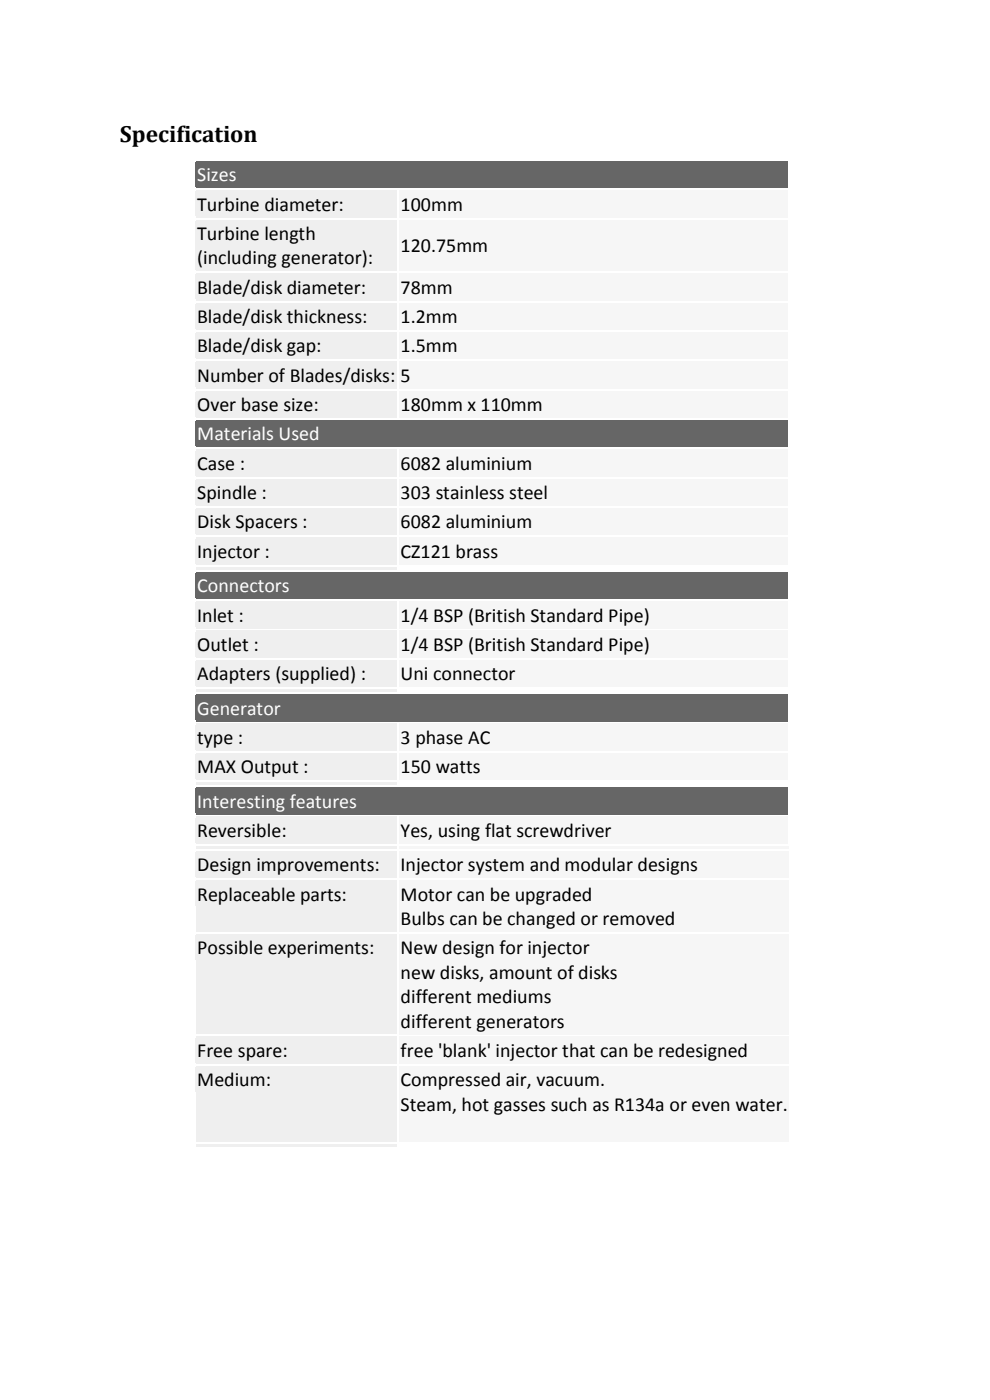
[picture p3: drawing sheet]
<svg xmlns="http://www.w3.org/2000/svg" width="210mm" height="297mm" viewBox="0 0 210 297" stroke-linecap="round" stroke-linejoin="round" font-family="sans-serif">
<defs><g id="words">
<text font-size="5" x="25.4" y="30">Specification</text>
<g font-size="4.2" fill="#fff">
<text x="41.8" y="38.5">Sizes</text>
<text x="41.8" y="93.4">Materials Used</text>
<text x="41.8" y="125.7">Connectors</text>
<text x="41.8" y="151.6">Generator</text>
<text x="41.8" y="171.3">Interesting features</text>
</g>
<g font-size="4.2">
<text x="41.8" y="44.7">Turbine diameter:</text>
<text x="85" y="44.7">100mm</text>
<text x="41.8" y="50.9">Turbine length</text>
<text x="85" y="53.5">120.75mm</text>
<text x="41.8" y="56.1">(including generator):</text>
<text x="41.8" y="62.3">Blade/disk diameter:</text>
<text x="85" y="62.3">78mm</text>
<text x="41.8" y="68.5">Blade/disk thickness:</text>
<text x="85" y="68.5">1.2mm</text>
<text x="41.8" y="74.8">Blade/disk gap:</text>
<text x="85" y="74.8">1.5mm</text>
<text x="41.8" y="81">Number of Blades/disks:</text>
<text x="85" y="81">5</text>
<text x="41.8" y="87.2">Over base size:</text>
<text x="85" y="87.2">180mm x 110mm</text>
<text x="41.8" y="99.7">Case :</text>
<text x="85" y="99.7">6082 aluminium</text>
<text x="41.8" y="105.9">Spindle :</text>
<text x="85" y="105.9">303 stainless steel</text>
<text x="41.8" y="112.1">Disk Spacers :</text>
<text x="85" y="112.1">6082 aluminium</text>
<text x="41.8" y="118.3">Injector :</text>
<text x="85" y="118.3">CZ121 brass</text>
<text x="41.8" y="131.9">Inlet :</text>
<text x="85" y="131.9">1/4 BSP (British Standard Pipe)</text>
<text x="41.8" y="138.1">Outlet :</text>
<text x="85" y="138.1">1/4 BSP (British Standard Pipe)</text>
<text x="41.8" y="144.3">Adapters (supplied) :</text>
<text x="85" y="144.3">Uni connector</text>
<text x="41.8" y="157.8">type :</text>
<text x="85" y="157.8">3 phase AC</text>
<text x="41.8" y="164.1">MAX Output :</text>
<text x="85" y="164.1">150 watts</text>
<text x="41.8" y="177.6">Reversible:</text>
<text x="85" y="177.6">Yes, using flat screwdriver</text>
<text x="41.8" y="184.9">Design improvements:</text>
<text x="85" y="184.9">Injector system and modular designs</text>
<text x="41.8" y="191.1">Replaceable parts:</text>
<text x="85" y="191.1">Motor can be upgraded</text>
<text x="85" y="196.2">Bulbs can be changed or removed</text>
<text x="41.8" y="202.5">Possible experiments:</text>
<text x="85" y="202.5">New design for injector</text>
<text x="85" y="207.6">new disks, amount of disks</text>
<text x="85" y="212.8">different mediums</text>
<text x="85" y="218">different generators</text>
<text x="41.8" y="224.2">Free spare:</text>
<text x="85" y="224.2">free 'blank' injector that can be redesigned</text>
<text x="41.8" y="230.5">Medium:</text>
<text x="85" y="230.5">Compressed air, vacuum.</text>
<text x="85" y="235.6">Steam, hot gasses such as R134a or even water.</text>
</g>
</g></defs>
<path d="M41.5 34.3h125.6M41.5 39.8h125.6M167 34.5v5.1" fill="none" stroke="#666" stroke-width=".25"/>
<path d="M41.7 34.5v5.1" fill="none" stroke="#666" stroke-width=".3"/>
<path d="M41.8 34.5h125v5.1h-125z" fill-rule="evenodd" fill="#666"/>
<path d="M41.6 39.7h125.5M41.6 34.3h125.5" fill="none" stroke="#666" stroke-width=".25"/>
<path d="M41.5 40.6h42.7M41.5 46h42.7M84 40.7v5.2" fill="none" stroke="#efefef" stroke-width=".25"/>
<path d="M41.7 40.7v5.2" fill="none" stroke="#efefef" stroke-width=".3"/>
<path d="M41.8 40.7h42.1v5.2h-42.1z" fill-rule="evenodd" fill="#efefef"/>
<path d="M84.7 40.6h82.4M84.7 46h82.4M167 40.7v5.2" fill="none" stroke="#f6f6f6" stroke-width=".25"/>
<path d="M84.8 40.7v5.2" fill="none" stroke="#f6f6f6" stroke-width=".3"/>
<path d="M85 40.7h81.8v5.2h-81.8z" fill-rule="evenodd" fill="#f6f6f6"/>
<path d="M41.5 46.8h42.7M41.5 57.4h42.7M41.6 45.9h42.6M41.6 40.6h42.6M84 46.9v10.3" fill="none" stroke="#efefef" stroke-width=".25"/>
<path d="M84.7 45.9h82.4M84.7 40.6h82.4" fill="none" stroke="#f6f6f6" stroke-width=".25"/>
<path d="M41.7 46.9v10.3" fill="none" stroke="#efefef" stroke-width=".3"/>
<g fill="#efefef">
<path d="M41.8 46.9h42.1v5.2h-42.1z" fill-rule="evenodd"/>
<path d="M41.8 52.1h42.1v5.1h-42.1z" fill-rule="evenodd"/>
</g>
<path d="M84.7 46.7h82.4v2.8h-82.4z" fill-rule="evenodd" fill="#f6f6f6"/>
<path d="M84.8 49.5v5.2" fill="none" stroke="#f6f6f6" stroke-width=".3"/>
<path d="M167 49.5v5.2" fill="none" stroke="#f6f6f6" stroke-width=".25"/>
<g fill="#f6f6f6">
<path d="M84.7 54.7h82.4v2.8h-82.4z" fill-rule="evenodd"/>
<path d="M85 49.5h81.8v5.2h-81.8z" fill-rule="evenodd"/>
</g>
<path d="M41.5 58.2h42.7M41.6 57.3h42.6M41.6 46.8h42.6M84 58.3v5.2M41.5 63.6h42.7" fill="none" stroke="#efefef" stroke-width=".25"/>
<path d="M84.7 57.3h82.4M84.7 46.8h82.4" fill="none" stroke="#f6f6f6" stroke-width=".25"/>
<path d="M41.7 58.3v5.2" fill="none" stroke="#efefef" stroke-width=".3"/>
<path d="M41.8 58.3h42.1v5.2h-42.1z" fill-rule="evenodd" fill="#efefef"/>
<path d="M84.7 58.2h82.4M167 58.3v5.2M84.7 63.6h82.4" fill="none" stroke="#f6f6f6" stroke-width=".25"/>
<path d="M84.8 58.3v5.2" fill="none" stroke="#f6f6f6" stroke-width=".3"/>
<path d="M85 58.3h81.8v5.2h-81.8z" fill-rule="evenodd" fill="#f6f6f6"/>
<path d="M41.6 58.2h42.6M41.5 64.4h42.7M41.5 69.8h42.7M41.6 63.5h42.6M84 64.5v5.2" fill="none" stroke="#efefef" stroke-width=".25"/>
<path d="M84.7 58.2h82.4M84.7 63.5h82.4" fill="none" stroke="#f6f6f6" stroke-width=".25"/>
<path d="M41.7 64.5v5.2" fill="none" stroke="#efefef" stroke-width=".3"/>
<path d="M41.8 64.5h42.1v5.2h-42.1z" fill-rule="evenodd" fill="#efefef"/>
<path d="M84.7 64.4h82.4M84.7 69.8h82.4M167 64.5v5.2" fill="none" stroke="#f6f6f6" stroke-width=".25"/>
<path d="M84.8 64.5v5.2" fill="none" stroke="#f6f6f6" stroke-width=".3"/>
<path d="M85 64.5h81.8v5.2h-81.8z" fill-rule="evenodd" fill="#f6f6f6"/>
<path d="M41.5 70.6h42.7M41.5 76h42.7M41.6 69.8h42.6M41.6 64.4h42.6M84 70.7v5.2" fill="none" stroke="#efefef" stroke-width=".25"/>
<path d="M84.7 69.8h82.4M84.7 64.4h82.4" fill="none" stroke="#f6f6f6" stroke-width=".25"/>
<path d="M41.7 70.7v5.2" fill="none" stroke="#efefef" stroke-width=".3"/>
<path d="M41.8 70.7h42.1v5.2h-42.1z" fill-rule="evenodd" fill="#efefef"/>
<path d="M84.7 70.6h82.4M84.7 76h82.4M167 70.7v5.2" fill="none" stroke="#f6f6f6" stroke-width=".25"/>
<path d="M84.8 70.7v5.2" fill="none" stroke="#f6f6f6" stroke-width=".3"/>
<path d="M85 70.7h81.8v5.2h-81.8z" fill-rule="evenodd" fill="#f6f6f6"/>
<path d="M41.5 76.8h42.7M41.6 76h42.6M41.6 70.6h42.6M84 77v5.1M41.5 82.3h42.7" fill="none" stroke="#efefef" stroke-width=".25"/>
<path d="M84.7 76h82.4M84.7 70.6h82.4" fill="none" stroke="#f6f6f6" stroke-width=".25"/>
<path d="M41.7 77v5.1" fill="none" stroke="#efefef" stroke-width=".3"/>
<path d="M41.8 77h42.1v5.1h-42.1z" fill-rule="evenodd" fill="#efefef"/>
<path d="M84.7 76.8h82.4M167 77v5.1M84.7 82.3h82.4" fill="none" stroke="#f6f6f6" stroke-width=".25"/>
<path d="M84.8 77v5.1" fill="none" stroke="#f6f6f6" stroke-width=".3"/>
<path d="M85 77h81.8v5.1h-81.8z" fill-rule="evenodd" fill="#f6f6f6"/>
<path d="M41.6 76.9h42.6M41.5 83.1h42.7M41.5 88.5h42.7M41.6 82.3h42.6M84 83.2v5.2" fill="none" stroke="#efefef" stroke-width=".25"/>
<path d="M84.7 76.9h82.4M84.7 82.3h82.4" fill="none" stroke="#f6f6f6" stroke-width=".25"/>
<path d="M41.7 83.2v5.2" fill="none" stroke="#efefef" stroke-width=".3"/>
<path d="M41.8 83.2h42.1v5.2h-42.1z" fill-rule="evenodd" fill="#efefef"/>
<path d="M84.7 83.1h82.4M84.7 88.5h82.4M167 83.2v5.2" fill="none" stroke="#f6f6f6" stroke-width=".25"/>
<path d="M84.8 83.2v5.2" fill="none" stroke="#f6f6f6" stroke-width=".3"/>
<path d="M85 83.2h81.8v5.2h-81.8z" fill-rule="evenodd" fill="#f6f6f6"/>
<path d="M41.6 88.5h42.6M41.6 83.1h42.6" fill="none" stroke="#efefef" stroke-width=".25"/>
<path d="M84.7 88.5h82.4M84.7 83.1h82.4" fill="none" stroke="#f6f6f6" stroke-width=".25"/>
<path d="M41.5 89.3h125.6M41.5 94.7h125.6M167 89.4v5.2" fill="none" stroke="#666" stroke-width=".25"/>
<path d="M41.7 89.4v5.2" fill="none" stroke="#666" stroke-width=".3"/>
<path d="M41.8 89.4h125v5.2h-125z" fill-rule="evenodd" fill="#666"/>
<path d="M41.6 94.7h125.5M41.6 89.3h125.5" fill="none" stroke="#666" stroke-width=".25"/>
<path d="M41.5 95.5h42.7M84 95.6v5.2M41.5 100.9h42.7" fill="none" stroke="#efefef" stroke-width=".25"/>
<path d="M41.7 95.6v5.2" fill="none" stroke="#efefef" stroke-width=".3"/>
<path d="M41.8 95.6h42.1v5.2h-42.1z" fill-rule="evenodd" fill="#efefef"/>
<path d="M84.7 95.5h82.4M167 95.6v5.2M84.7 100.9h82.4" fill="none" stroke="#f6f6f6" stroke-width=".25"/>
<path d="M84.8 95.6v5.2" fill="none" stroke="#f6f6f6" stroke-width=".3"/>
<path d="M85 95.6h81.8v5.2h-81.8z" fill-rule="evenodd" fill="#f6f6f6"/>
<path d="M41.6 95.6h42.6M41.5 101.7h42.7M41.5 107.2h42.7M41.6 100.9h42.6M84 101.9v5.1" fill="none" stroke="#efefef" stroke-width=".25"/>
<path d="M84.7 95.6h82.4M84.7 100.9h82.4" fill="none" stroke="#f6f6f6" stroke-width=".25"/>
<path d="M41.7 101.9v5.1" fill="none" stroke="#efefef" stroke-width=".3"/>
<path d="M41.8 101.9h42.1v5.1h-42.1z" fill-rule="evenodd" fill="#efefef"/>
<path d="M84.7 101.7h82.4M84.7 107.2h82.4M167 101.9v5.1" fill="none" stroke="#f6f6f6" stroke-width=".25"/>
<path d="M84.8 101.9v5.1" fill="none" stroke="#f6f6f6" stroke-width=".3"/>
<path d="M85 101.9h81.8v5.1h-81.8z" fill-rule="evenodd" fill="#f6f6f6"/>
<path d="M41.5 108h42.7M41.5 113.4h42.7M41.6 107.2h42.6M41.6 101.8h42.6M84 108.1v5.2" fill="none" stroke="#efefef" stroke-width=".25"/>
<path d="M84.7 107.2h82.4M84.7 101.8h82.4" fill="none" stroke="#f6f6f6" stroke-width=".25"/>
<path d="M41.7 108.1v5.2" fill="none" stroke="#efefef" stroke-width=".3"/>
<path d="M41.8 108.1h42.1v5.2h-42.1z" fill-rule="evenodd" fill="#efefef"/>
<path d="M84.7 108h82.4M84.7 113.4h82.4M167 108.1v5.2" fill="none" stroke="#f6f6f6" stroke-width=".25"/>
<path d="M84.8 108.1v5.2" fill="none" stroke="#f6f6f6" stroke-width=".3"/>
<path d="M85 108.1h81.8v5.2h-81.8z" fill-rule="evenodd" fill="#f6f6f6"/>
<path d="M41.5 114.2h42.7M41.5 119.7h42.7M41.6 113.4h42.6M41.6 108h42.6M84 114.3v5.2" fill="none" stroke="#efefef" stroke-width=".25"/>
<path d="M84.7 113.4h82.4M84.7 108h82.4" fill="none" stroke="#f6f6f6" stroke-width=".25"/>
<path d="M41.7 114.3v5.2" fill="none" stroke="#efefef" stroke-width=".3"/>
<path d="M41.8 114.3h42.1v5.2h-42.1z" fill-rule="evenodd" fill="#efefef"/>
<path d="M84.7 114.2h82.4M84.7 119.7h82.4M167 114.3v5.2" fill="none" stroke="#f6f6f6" stroke-width=".25"/>
<path d="M84.8 114.3v5.2" fill="none" stroke="#f6f6f6" stroke-width=".3"/>
<path d="M85 114.3h81.8v5.2h-81.8z" fill-rule="evenodd" fill="#f6f6f6"/>
<path d="M41.6 119.6h42.6M41.6 114.2h42.6" fill="none" stroke="#efefef" stroke-width=".25"/>
<path d="M84.7 119.6h82.4M84.7 114.2h82.4" fill="none" stroke="#f6f6f6" stroke-width=".25"/>
<path d="M41.5 120.3h42.7v.5h-42.7z" fill-rule="evenodd" fill="#efefef"/>
<path d="M41.6 120.7h42.6M41.6 120.5h42.6" fill="none" stroke="#efefef" stroke-width=".25"/>
<path d="M41.5 121.5h125.6M41.5 126.9h125.6M167 121.6v5.2" fill="none" stroke="#666" stroke-width=".25"/>
<path d="M41.7 121.6v5.2" fill="none" stroke="#666" stroke-width=".3"/>
<path d="M41.8 121.6h125v5.2h-125z" fill-rule="evenodd" fill="#666"/>
<path d="M41.6 126.9h125.5M41.6 121.5h125.5" fill="none" stroke="#666" stroke-width=".25"/>
<path d="M41.5 127.7h42.7M41.5 133.2h42.7M84 127.9v5.1" fill="none" stroke="#efefef" stroke-width=".25"/>
<path d="M41.7 127.9v5.1" fill="none" stroke="#efefef" stroke-width=".3"/>
<path d="M41.8 127.9h42.1v5.1h-42.1z" fill-rule="evenodd" fill="#efefef"/>
<path d="M84.7 127.7h82.4M84.7 133.2h82.4M167 127.9v5.1" fill="none" stroke="#f6f6f6" stroke-width=".25"/>
<path d="M84.8 127.9v5.1" fill="none" stroke="#f6f6f6" stroke-width=".3"/>
<path d="M85 127.9h81.8v5.1h-81.8z" fill-rule="evenodd" fill="#f6f6f6"/>
<path d="M41.5 134h42.7M41.5 139.4h42.7M41.6 133.1h42.6M41.6 127.7h42.6M84 134.1v5.2" fill="none" stroke="#efefef" stroke-width=".25"/>
<path d="M84.7 133.1h82.4M84.7 127.7h82.4" fill="none" stroke="#f6f6f6" stroke-width=".25"/>
<path d="M41.7 134.1v5.2" fill="none" stroke="#efefef" stroke-width=".3"/>
<path d="M41.8 134.1h42.1v5.2h-42.1z" fill-rule="evenodd" fill="#efefef"/>
<path d="M84.7 134h82.4M84.7 139.4h82.4M167 134.1v5.2" fill="none" stroke="#f6f6f6" stroke-width=".25"/>
<path d="M84.8 134.1v5.2" fill="none" stroke="#f6f6f6" stroke-width=".3"/>
<path d="M85 134.1h81.8v5.2h-81.8z" fill-rule="evenodd" fill="#f6f6f6"/>
<path d="M41.6 139.3h42.6M41.6 134h42.6M41.5 140.2h42.7M41.5 145.6h42.7M84 140.3v5.2" fill="none" stroke="#efefef" stroke-width=".25"/>
<path d="M84.7 139.3h82.4M84.7 134h82.4" fill="none" stroke="#f6f6f6" stroke-width=".25"/>
<path d="M41.7 140.3v5.2" fill="none" stroke="#efefef" stroke-width=".3"/>
<path d="M41.8 140.3h42.1v5.2h-42.1z" fill-rule="evenodd" fill="#efefef"/>
<path d="M84.7 140.2h82.4M84.7 145.6h82.4M167 140.3v5.2" fill="none" stroke="#f6f6f6" stroke-width=".25"/>
<path d="M84.8 140.3v5.2" fill="none" stroke="#f6f6f6" stroke-width=".3"/>
<path d="M85 140.3h81.8v5.2h-81.8z" fill-rule="evenodd" fill="#f6f6f6"/>
<path d="M41.6 145.6h42.6M41.6 140.2h42.6" fill="none" stroke="#efefef" stroke-width=".25"/>
<path d="M84.7 145.6h82.4M84.7 140.2h82.4" fill="none" stroke="#f6f6f6" stroke-width=".25"/>
<path d="M41.5 146.3h42.7v.5h-42.7z" fill-rule="evenodd" fill="#efefef"/>
<path d="M41.6 146.6h42.6M41.6 146.4h42.6" fill="none" stroke="#efefef" stroke-width=".25"/>
<path d="M41.5 147.5h125.6M41.5 152.9h125.6M167 147.6v5.2" fill="none" stroke="#666" stroke-width=".25"/>
<path d="M41.7 147.6v5.2" fill="none" stroke="#666" stroke-width=".3"/>
<path d="M41.8 147.6h125v5.2h-125z" fill-rule="evenodd" fill="#666"/>
<path d="M41.6 152.8h125.5M41.6 147.5h125.5" fill="none" stroke="#666" stroke-width=".25"/>
<path d="M41.5 153.7h42.7M41.5 159.1h42.7M84 153.8v5.2" fill="none" stroke="#efefef" stroke-width=".25"/>
<path d="M41.7 153.8v5.2" fill="none" stroke="#efefef" stroke-width=".3"/>
<path d="M41.8 153.8h42.1v5.2h-42.1z" fill-rule="evenodd" fill="#efefef"/>
<path d="M84.7 153.7h82.4M84.7 159.1h82.4M167 153.8v5.2" fill="none" stroke="#f6f6f6" stroke-width=".25"/>
<path d="M84.8 153.8v5.2" fill="none" stroke="#f6f6f6" stroke-width=".3"/>
<path d="M85 153.8h81.8v5.2h-81.8z" fill-rule="evenodd" fill="#f6f6f6"/>
<path d="M41.5 159.9h42.7M41.6 159.1h42.6M41.6 153.7h42.6M41.5 165.3h42.7M84 160v5.2" fill="none" stroke="#efefef" stroke-width=".25"/>
<path d="M84.7 159.1h82.4M84.7 153.7h82.4" fill="none" stroke="#f6f6f6" stroke-width=".25"/>
<path d="M41.7 160v5.2" fill="none" stroke="#efefef" stroke-width=".3"/>
<path d="M41.8 160h42.1v5.2h-42.1z" fill-rule="evenodd" fill="#efefef"/>
<path d="M84.7 159.9h82.4M84.7 165.3h82.4M167 160v5.2" fill="none" stroke="#f6f6f6" stroke-width=".25"/>
<path d="M84.8 160v5.2" fill="none" stroke="#f6f6f6" stroke-width=".3"/>
<path d="M85 160h81.8v5.2h-81.8z" fill-rule="evenodd" fill="#f6f6f6"/>
<path d="M41.6 159.9h42.6M41.6 165.3h42.6" fill="none" stroke="#efefef" stroke-width=".25"/>
<path d="M84.7 159.9h82.4M84.7 165.3h82.4" fill="none" stroke="#f6f6f6" stroke-width=".25"/>
<path d="M41.5 166h42.7v.5h-42.7z" fill-rule="evenodd" fill="#efefef"/>
<path d="M41.6 166.4h42.6M41.6 166.2h42.6" fill="none" stroke="#efefef" stroke-width=".25"/>
<path d="M41.5 167.2h125.6M41.5 172.6h125.6M167 167.3v5.2" fill="none" stroke="#666" stroke-width=".25"/>
<path d="M41.7 167.3v5.2" fill="none" stroke="#666" stroke-width=".3"/>
<path d="M41.8 167.3h125v5.2h-125z" fill-rule="evenodd" fill="#666"/>
<path d="M41.6 172.6h125.5M41.6 167.2h125.5" fill="none" stroke="#666" stroke-width=".25"/>
<path d="M41.5 173.4h42.7M41.5 178.8h42.7M84 173.5v5.2" fill="none" stroke="#efefef" stroke-width=".25"/>
<path d="M41.7 173.5v5.2" fill="none" stroke="#efefef" stroke-width=".3"/>
<path d="M41.8 173.5h42.1v5.2h-42.1z" fill-rule="evenodd" fill="#efefef"/>
<path d="M84.7 173.4h82.4M84.7 178.8h82.4M167 173.5v5.2" fill="none" stroke="#f6f6f6" stroke-width=".25"/>
<path d="M84.8 173.5v5.2" fill="none" stroke="#f6f6f6" stroke-width=".3"/>
<path d="M85 173.5h81.8v5.2h-81.8z" fill-rule="evenodd" fill="#f6f6f6"/>
<path d="M41.6 178.8h42.6M41.6 173.5h42.6" fill="none" stroke="#efefef" stroke-width=".25"/>
<path d="M84.7 178.8h82.4M84.7 173.5h82.4" fill="none" stroke="#f6f6f6" stroke-width=".25"/>
<path d="M41.5 179.5h42.7v.5h-42.7z" fill-rule="evenodd" fill="#efefef"/>
<path d="M84.7 179.5h82.6v.5h-82.6z" fill-rule="evenodd" fill="#f6f6f6"/>
<path d="M41.6 179.9h42.6M41.6 179.7h42.6M41.5 180.7h42.7M41.5 186.1h42.7M84 180.8v5.2" fill="none" stroke="#efefef" stroke-width=".25"/>
<path d="M84.7 179.9h82.6M84.7 179.7h82.6" fill="none" stroke="#f6f6f6" stroke-width=".25"/>
<path d="M41.7 180.8v5.2" fill="none" stroke="#efefef" stroke-width=".3"/>
<path d="M41.8 180.8h42.1v5.2h-42.1z" fill-rule="evenodd" fill="#efefef"/>
<path d="M84.7 180.7h82.6M84.7 186.1h82.6M167.2 180.8v5.2" fill="none" stroke="#f6f6f6" stroke-width=".25"/>
<path d="M84.8 180.8v5.2" fill="none" stroke="#f6f6f6" stroke-width=".3"/>
<path d="M85 180.8h82.1v5.2h-82.1z" fill-rule="evenodd" fill="#f6f6f6"/>
<path d="M41.5 186.9h42.7M41.6 186.1h42.6M41.6 180.7h42.6M84 187.1v5.1" fill="none" stroke="#efefef" stroke-width=".25"/>
<path d="M84.7 186.1h82.6M84.7 180.7h82.6" fill="none" stroke="#f6f6f6" stroke-width=".25"/>
<path d="M41.7 187.1v5.1" fill="none" stroke="#efefef" stroke-width=".3"/>
<g fill="#efefef">
<path d="M41.5 192.2h42.7v5.4h-42.7z" fill-rule="evenodd"/>
<path d="M41.8 187.1h42.1v5.1h-42.1z" fill-rule="evenodd"/>
</g>
<path d="M84.7 186.9h82.6M84.7 197.5h82.6M167.2 187.1v10.3" fill="none" stroke="#f6f6f6" stroke-width=".25"/>
<path d="M84.8 187.1v10.3" fill="none" stroke="#f6f6f6" stroke-width=".3"/>
<g fill="#f6f6f6">
<path d="M85 187.1h82.1v5.1h-82.1z" fill-rule="evenodd"/>
<path d="M85 192.2h82.1v5.2h-82.1z" fill-rule="evenodd"/>
</g>
<path d="M41.5 198.3h42.7M41.6 197.5h42.6M41.6 187h42.6M84 198.4v5.2" fill="none" stroke="#efefef" stroke-width=".25"/>
<path d="M84.7 197.5h82.6M84.7 187h82.6" fill="none" stroke="#f6f6f6" stroke-width=".25"/>
<path d="M41.7 198.4v5.2" fill="none" stroke="#efefef" stroke-width=".3"/>
<g fill="#efefef">
<path d="M41.5 203.6h42.7v15.8h-42.7z" fill-rule="evenodd"/>
<path d="M41.8 198.4h42.1v5.2h-42.1z" fill-rule="evenodd"/>
</g>
<path d="M84.7 198.3h82.6M167.2 198.4v20.8M84.7 219.3h82.6" fill="none" stroke="#f6f6f6" stroke-width=".25"/>
<path d="M84.8 198.4v20.8" fill="none" stroke="#f6f6f6" stroke-width=".3"/>
<g fill="#f6f6f6">
<path d="M85 198.4h82.1v5.2h-82.1z" fill-rule="evenodd"/>
<path d="M85 203.6h82.1v5.2h-82.1z" fill-rule="evenodd"/>
<path d="M85 208.8h82.1v5.2h-82.1z" fill-rule="evenodd"/>
<path d="M85 214h82.1v5.2h-82.1z" fill-rule="evenodd"/>
</g>
<path d="M41.6 198.4h42.6M41.6 219.2h42.6M41.5 220.1h42.7M41.5 225.5h42.7M84 220.2v5.2" fill="none" stroke="#efefef" stroke-width=".25"/>
<path d="M84.7 198.4h82.6M84.7 219.2h82.6" fill="none" stroke="#f6f6f6" stroke-width=".25"/>
<path d="M41.7 220.2v5.2" fill="none" stroke="#efefef" stroke-width=".3"/>
<path d="M41.8 220.2h42.1v5.2h-42.1z" fill-rule="evenodd" fill="#efefef"/>
<path d="M84.7 220.1h82.6M84.7 225.5h82.6M167.2 220.2v5.2" fill="none" stroke="#f6f6f6" stroke-width=".25"/>
<path d="M84.8 220.2v5.2" fill="none" stroke="#f6f6f6" stroke-width=".3"/>
<path d="M85 220.2h82.1v5.2h-82.1z" fill-rule="evenodd" fill="#f6f6f6"/>
<path d="M41.5 226.3h42.7M41.6 225.5h42.6M41.6 220.1h42.6M84 226.4v5.2" fill="none" stroke="#efefef" stroke-width=".25"/>
<path d="M84.7 225.5h82.6M84.7 220.1h82.6" fill="none" stroke="#f6f6f6" stroke-width=".25"/>
<path d="M41.7 226.4v5.2" fill="none" stroke="#efefef" stroke-width=".3"/>
<g fill="#efefef">
<path d="M41.5 231.6h42.7v10.6h-42.7z" fill-rule="evenodd"/>
<path d="M41.8 226.4h42.1v5.2h-42.1z" fill-rule="evenodd"/>
</g>
<path d="M84.7 226.3h82.6M167.2 226.4v15.5M84.7 242.1h82.6" fill="none" stroke="#f6f6f6" stroke-width=".25"/>
<path d="M84.8 226.4v15.5" fill="none" stroke="#f6f6f6" stroke-width=".3"/>
<g fill="#f6f6f6">
<path d="M85 226.4h82.1v5.2h-82.1z" fill-rule="evenodd"/>
<path d="M85 231.6h82.1v5.2h-82.1z" fill-rule="evenodd"/>
<path d="M85 236.8h82.1v5.1h-82.1z" fill-rule="evenodd"/>
</g>
<path d="M41.6 226.3h42.6M41.6 242h42.6" fill="none" stroke="#efefef" stroke-width=".25"/>
<path d="M84.7 226.3h82.6M84.7 242h82.6" fill="none" stroke="#f6f6f6" stroke-width=".25"/>
<path d="M41.5 242.7h42.7v.5h-42.7z" fill-rule="evenodd" fill="#efefef"/>
<path d="M41.6 243.1h42.6M41.6 242.9h42.6" fill="none" stroke="#efefef" stroke-width=".25"/>
<use href="#words"/>
</svg>
